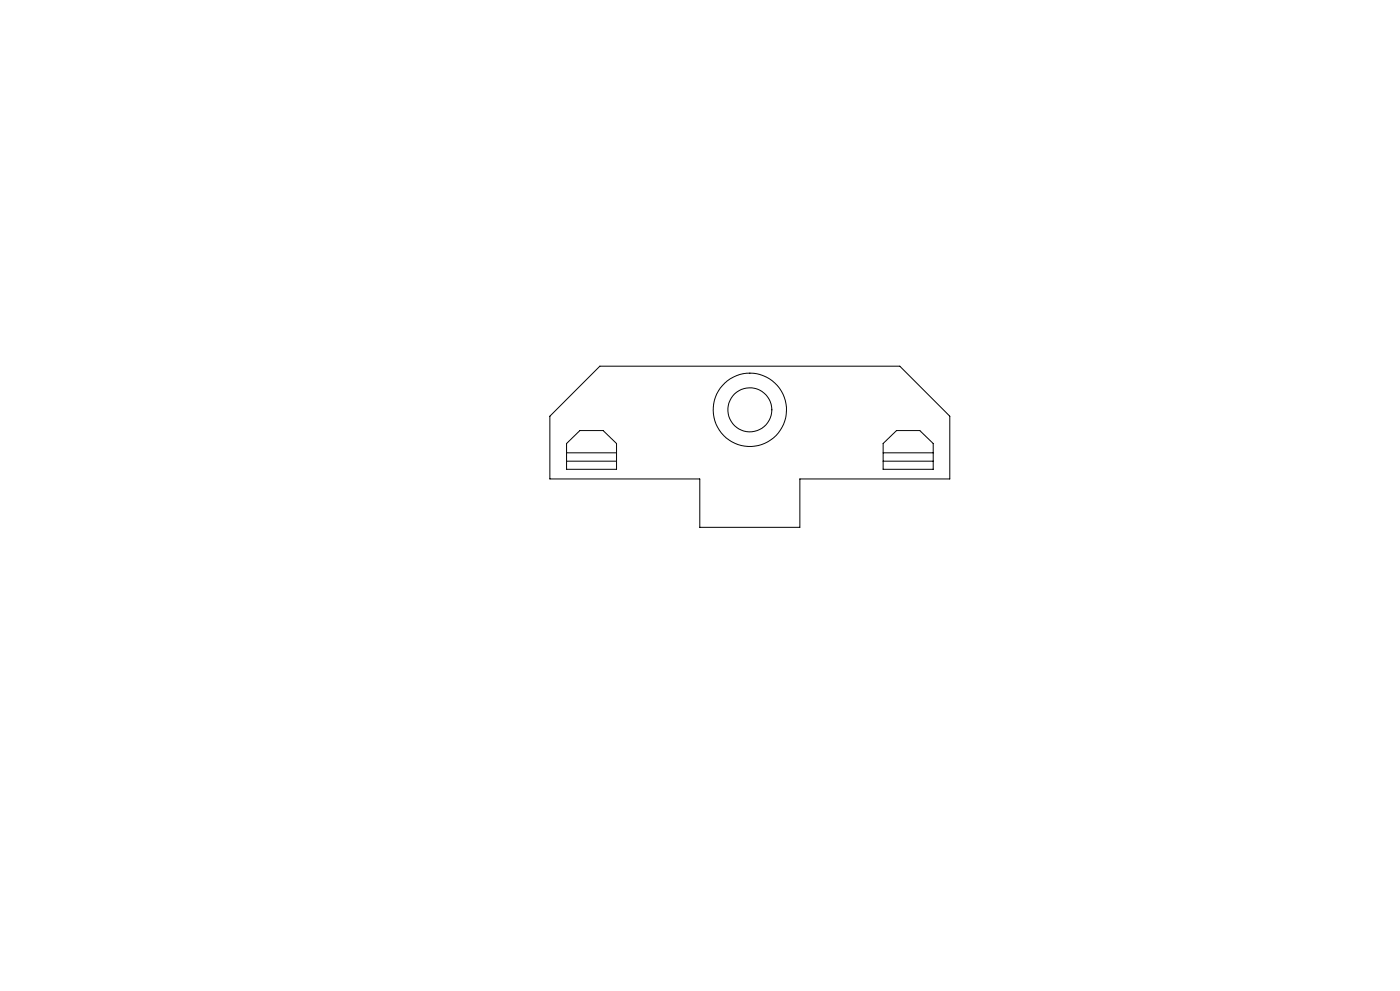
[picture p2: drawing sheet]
<svg xmlns="http://www.w3.org/2000/svg" width="420mm" height="297mm" viewBox="0 0 420 297" stroke-linecap="round" stroke-linejoin="round" font-family="sans-serif">
<g fill="none" stroke="#000" stroke-width=".3">
<path d="M165 124.7l15-15h89.9l15 15v18.8h-44.9v14.5h-30.1v-14.5h-44.9zM170 135.7h15M170 132.9l4-3.9h6.9l4.1 3.9v7.7h-15zM170 138.2h15M264.9 135.7h15.1M264.9 132.9l4.1-3.9h6.9l4.1 3.9v7.7h-15.1zM264.9 138.2h15.1"/>
<circle cx="224.9" cy="122.8" r="11"/>
<circle cx="225" cy="122.8" r="6.6"/>
</g>
</svg>
